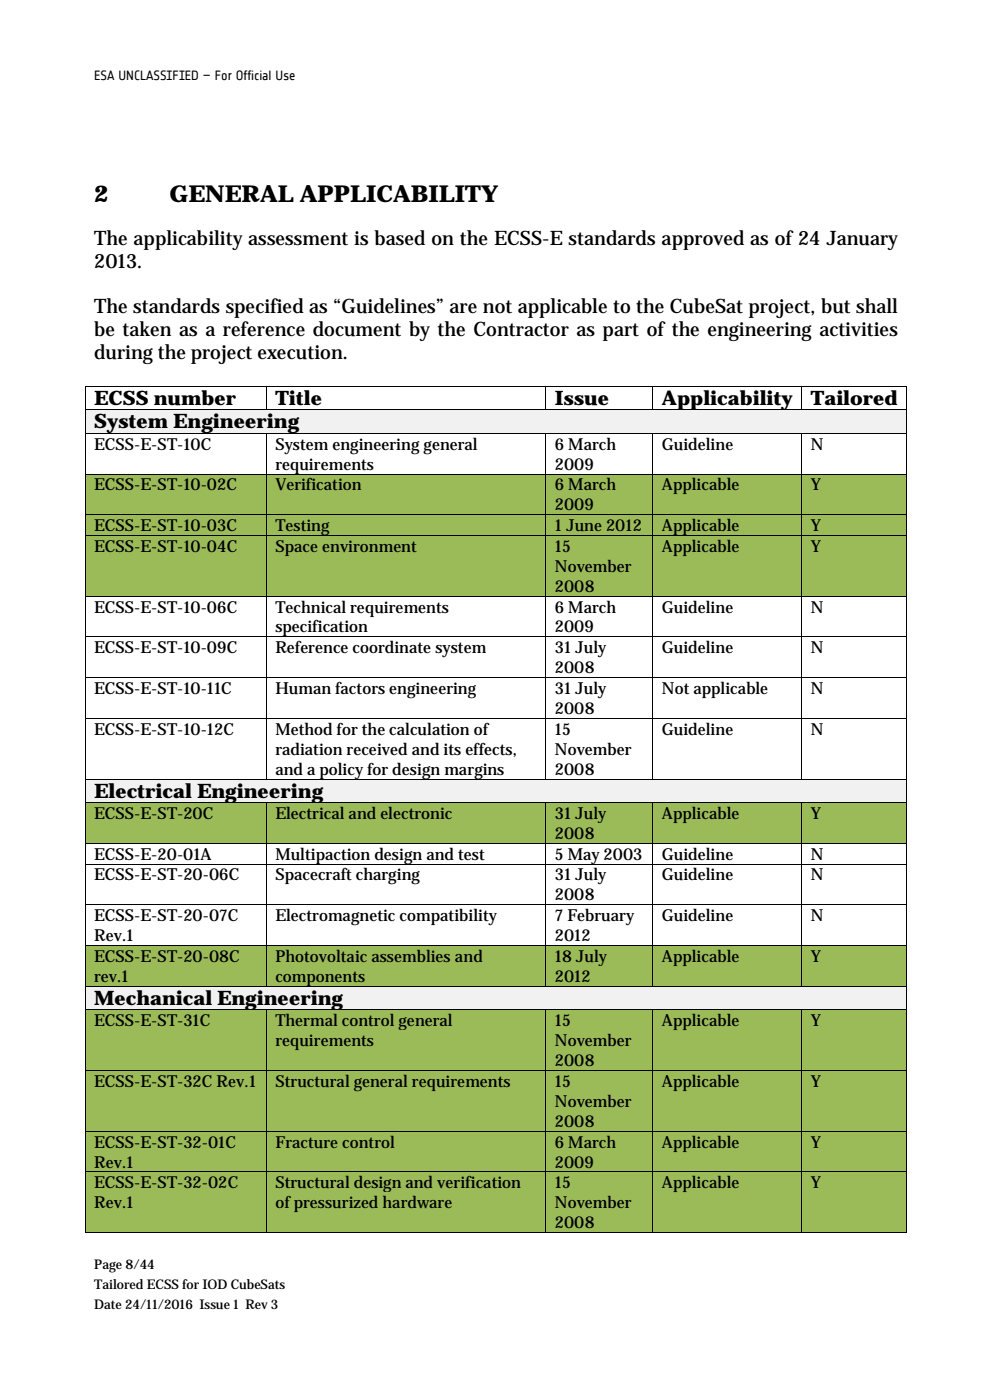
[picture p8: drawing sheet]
<svg xmlns="http://www.w3.org/2000/svg" width="210mm" height="297mm" viewBox="0 0 210 297" stroke-linecap="round" stroke-linejoin="round" font-family="sans-serif">
<defs><g id="words">
<g font-size="5">
<text x="20" y="42.8">2</text>
<text x="36" y="42.8">GENERAL APPLICABILITY</text>
</g>
<g font-size="4.2">
<text x="20" y="52">The applicability assessment is based on the ECSS-E standards approved as of 24 January</text>
<text x="20" y="56.9">2013.</text>
<text x="20" y="66.5">The standards specified as “Guidelines” are not applicable to the CubeSat project, but shall</text>
<text x="20" y="71.3">be taken as a reference document by the Contractor as part of the engineering activities</text>
<text x="20" y="76.1">during the project execution.</text>
<text x="20" y="85.9">ECSS number</text>
<text x="58.4" y="85.9">Title</text>
<text x="117.7" y="85.9">Issue</text>
<text x="140.4" y="85.9">Applicability</text>
<text x="172" y="85.9">Tailored</text>
<text x="20" y="90.9">System Engineering</text>
<text x="20" y="169.2">Electrical Engineering</text>
<text x="20" y="213.2">Mechanical Engineering</text>
</g>
<g font-size="3.5">
<text x="20" y="95.4">ECSS-E-ST-10C</text>
<text x="58.4" y="95.4">System engineering general</text>
<text x="117.7" y="95.4">6 March</text>
<text x="140.4" y="95.4">Guideline</text>
<text x="172" y="95.4">N</text>
<text x="58.4" y="99.7">requirements</text>
<text x="117.7" y="99.7">2009</text>
<text x="20" y="104.1">ECSS-E-ST-10-02C</text>
<text x="58.4" y="104.1">Verification</text>
<text x="117.7" y="104.1">6 March</text>
<text x="140.4" y="104.1">Applicable</text>
<text x="172" y="104.1">Y</text>
<text x="20" y="112.7">ECSS-E-ST-10-03C</text>
<text x="58.4" y="112.7">Testing</text>
<text x="117.7" y="108.3">2009</text>
<text x="117.7" y="112.7">1 June 2012</text>
<text x="140.4" y="112.7">Applicable</text>
<text x="172" y="112.7">Y</text>
<text x="20" y="117.1">ECSS-E-ST-10-04C</text>
<text x="58.4" y="117.1">Space environment</text>
<text x="117.7" y="117.1">15</text>
<text x="140.4" y="117.1">Applicable</text>
<text x="172" y="117.1">Y</text>
<text x="117.7" y="121.3">November</text>
<text x="117.7" y="125.6">2008</text>
<text x="20" y="130">ECSS-E-ST-10-06C</text>
<text x="58.4" y="130">Technical requirements</text>
<text x="117.7" y="130">6 March</text>
<text x="140.4" y="130">Guideline</text>
<text x="172" y="130">N</text>
<text x="58.4" y="134.2">specification</text>
<text x="117.7" y="134.2">2009</text>
<text x="20" y="138.6">ECSS-E-ST-10-09C</text>
<text x="58.4" y="138.6">Reference coordinate system</text>
<text x="117.7" y="138.6">31 July</text>
<text x="117.7" y="142.8">2008</text>
<text x="140.4" y="138.6">Guideline</text>
<text x="172" y="138.6">N</text>
<text x="20" y="147.3">ECSS-E-ST-10-11C</text>
<text x="58.4" y="147.3">Human factors engineering</text>
<text x="117.7" y="147.3">31 July</text>
<text x="140.4" y="147.3">Not applicable</text>
<text x="172" y="147.3">N</text>
<text x="20" y="155.9">ECSS-E-ST-10-12C</text>
<text x="58.4" y="155.9">Method for the calculation of</text>
<text x="117.7" y="151.5">2008</text>
<text x="117.7" y="155.9">15</text>
<text x="140.4" y="155.9">Guideline</text>
<text x="172" y="155.9">N</text>
<text x="58.4" y="160.1">radiation received and its effects,</text>
<text x="117.7" y="160.1">November</text>
<text x="58.4" y="164.4">and a policy for design margins</text>
<text x="117.7" y="164.4">2008</text>
<text x="20" y="173.8">ECSS-E-ST-20C</text>
<text x="58.4" y="173.8">Electrical and electronic</text>
<text x="117.7" y="173.8">31 July</text>
<text x="140.4" y="173.8">Applicable</text>
<text x="172" y="173.8">Y</text>
<text x="117.7" y="178">2008</text>
<text x="20" y="182.4">ECSS-E-20-01A</text>
<text x="58.4" y="182.4">Multipaction design and test</text>
<text x="117.7" y="182.4">5 May 2003</text>
<text x="140.4" y="182.4">Guideline</text>
<text x="172" y="182.4">N</text>
<text x="20" y="186.8">ECSS-E-ST-20-06C</text>
<text x="58.4" y="186.8">Spacecraft charging</text>
<text x="117.7" y="186.8">31 July</text>
<text x="117.7" y="191.1">2008</text>
<text x="140.4" y="186.8">Guideline</text>
<text x="172" y="186.8">N</text>
<text x="20" y="195.5">ECSS-E-ST-20-07C</text>
<text x="58.4" y="195.5">Electromagnetic compatibility</text>
<text x="117.7" y="195.5">7 February</text>
<text x="140.4" y="195.5">Guideline</text>
<text x="172" y="195.5">N</text>
<text x="20" y="199.7">Rev.1</text>
<text x="117.7" y="199.7">2012</text>
<text x="20" y="204.1">ECSS-E-ST-20-08C</text>
<text x="20" y="208.3">rev.1</text>
<text x="58.4" y="204.1">Photovoltaic assemblies and</text>
<text x="58.4" y="208.3">components</text>
<text x="117.7" y="204.1">18 July</text>
<text x="117.7" y="208.3">2012</text>
<text x="140.4" y="204.1">Applicable</text>
<text x="172" y="204.1">Y</text>
<text x="20" y="217.7">ECSS-E-ST-31C</text>
<text x="58.4" y="217.7">Thermal control general</text>
<text x="58.4" y="222">requirements</text>
<text x="117.7" y="217.7">15</text>
<text x="117.7" y="222">November</text>
<text x="140.4" y="217.7">Applicable</text>
<text x="172" y="217.7">Y</text>
<text x="117.7" y="226.2">2008</text>
<text x="20" y="230.6">ECSS-E-ST-32C Rev.1</text>
<text x="58.4" y="230.6">Structural general requirements</text>
<text x="117.7" y="230.6">15</text>
<text x="140.4" y="230.6">Applicable</text>
<text x="172" y="230.6">Y</text>
<text x="117.7" y="234.8">November</text>
<text x="117.7" y="239.1">2008</text>
<text x="20" y="243.5">ECSS-E-ST-32-01C</text>
<text x="58.4" y="243.5">Fracture control</text>
<text x="117.7" y="243.5">6 March</text>
<text x="140.4" y="243.5">Applicable</text>
<text x="172" y="243.5">Y</text>
<text x="20" y="247.7">Rev.1</text>
<text x="117.7" y="247.7">2009</text>
<text x="20" y="252.1">ECSS-E-ST-32-02C</text>
<text x="20" y="256.4">Rev.1</text>
<text x="58.4" y="252.1">Structural design and verification</text>
<text x="58.4" y="256.4">of pressurized hardware</text>
<text x="117.7" y="252.1">15</text>
<text x="117.7" y="256.4">November</text>
<text x="140.4" y="252.1">Applicable</text>
<text x="172" y="252.1">Y</text>
<text x="117.7" y="260.6">2008</text>
</g>
<g font-size="2.8">
<text x="20" y="16.9">ESA UNCLASSIFIED – For Official Use</text>
<text x="20" y="269.2">Page 8/44</text>
<text x="20" y="273.5">Tailored ECSS for IOD CubeSats</text>
<text x="20" y="277.7">Date 24/11/2016 Issue 1 Rev3</text>
</g>
</g></defs>
<path d="M18 81.9h.2v.1h-.2zM56.4 81.9h.2v.1h-.2zM115.7 81.9h.2v.1h-.2zM138.4 81.9h.2v.1h-.2zM170 81.9h.2v.1h-.2zM192.3 81.9h.2v.1h-.2z" fill="#000"/>
<path d="M18.1 82v4.9M18.2 82h38.2M56.5 82v4.9M56.6 82h59.1M115.8 82v4.9M115.9 82h22.5M138.5 82v4.9M138.6 82h31.4M170.1 82v4.9M170.2 82h22.1M192.4 82v4.9" fill="none" stroke="#000" stroke-width=".21"/>
<path d="M18.2 87h174.1v4.8h-174.1z" fill-rule="evenodd" fill="#f1f1f1"/>
<path d="M20 87h170.5v4.8h-170.5z" fill="#f1f1f1"/>
<path d="M18 86.9h.2v.1h-.2zM18 91.8h.2v.2h-.2zM56.4 86.9h.2v.1h-.2zM56.4 91.8h.2v.2h-.2zM115.7 86.9h.2v.1h-.2zM115.7 91.8h.2v.2h-.2zM138.4 86.9h.2v.1h-.2zM138.4 91.8h.2v.2h-.2zM170 86.9h.2v.1h-.2zM170 91.8h.2v.2h-.2zM192.3 86.9h.2v.1h-.2zM192.3 91.8h.2v.2h-.2z" fill="#000"/>
<g fill="none" stroke="#000" stroke-width=".21">
<path d="M18.1 87v4.8M18.1 92v8.5M18.2 87h38.2M18.2 91.9h38.2M56.5 92v8.5M56.6 87h59.1M56.6 91.9h59.1M115.8 92v8.5M115.9 87h22.5M115.9 91.9h22.5M138.5 92v8.5M138.6 87h31.4"/>
<path d="M138.6 91.9h31.4M170.1 92v8.5M170.2 87h22.1M170.2 91.9h22.1M192.4 87v4.8M192.4 92v8.5"/>
</g>
<g fill="#9bbb59">
<path d="M18.2 100.7h38.2v8.4h-38.2z" fill-rule="evenodd"/>
<path d="M56.6 100.7h59.1v8.4h-59.1z" fill-rule="evenodd"/>
<path d="M115.9 100.7h22.5v8.4h-22.5z" fill-rule="evenodd"/>
<path d="M138.6 100.7h31.4v8.4h-31.4z" fill-rule="evenodd"/>
<path d="M170.2 100.7h22.1v8.4h-22.1z" fill-rule="evenodd"/>
</g>
<g fill="#9bbb59">
<path d="M20 100.7h34.6v4.2h-34.6z"/>
<path d="M58.4 100.7h55.5v4.2h-55.5z"/>
<path d="M117.7 100.7h18.9v4.2h-18.9z"/>
<path d="M117.7 104.9h18.9v4.2h-18.9z"/>
<path d="M140.4 100.7h27.8v4.2h-27.8z"/>
<path d="M172 100.7h18.5v4.2h-18.5z"/>
</g>
<path d="M18 100.5h.2v.2h-.2zM56.4 100.5h.2v.2h-.2zM115.7 100.5h.2v.2h-.2zM138.4 100.5h.2v.2h-.2zM170 100.5h.2v.2h-.2zM192.3 100.5h.2v.2h-.2z" fill="#000"/>
<path d="M18.1 100.7v8.4M18.2 100.6h38.2M56.5 100.7v8.4M56.6 100.6h59.1M115.8 100.7v8.4M115.9 100.6h22.5M138.5 100.7v8.4M138.6 100.6h31.4M170.1 100.7v8.4M170.2 100.6h22.1M192.4 100.7v8.4" fill="none" stroke="#000" stroke-width=".21"/>
<g fill="#9bbb59">
<path d="M18.2 109.3h38.2v4.2h-38.2z" fill-rule="evenodd"/>
<path d="M56.6 109.3h59.1v4.2h-59.1z" fill-rule="evenodd"/>
<path d="M115.9 109.3h22.5v4.2h-22.5z" fill-rule="evenodd"/>
<path d="M138.6 109.3h31.4v4.2h-31.4z" fill-rule="evenodd"/>
<path d="M170.2 109.3h22.1v4.2h-22.1z" fill-rule="evenodd"/>
</g>
<g fill="#9bbb59">
<path d="M20 109.3h34.6v4.2h-34.6z"/>
<path d="M58.4 109.3h55.5v4.2h-55.5z"/>
<path d="M117.7 109.3h18.9v4.2h-18.9z"/>
<path d="M140.4 109.3h27.8v4.2h-27.8z"/>
<path d="M172 109.3h18.5v4.2h-18.5z"/>
</g>
<path d="M18 109.1h.2v.2h-.2zM56.4 109.1h.2v.2h-.2zM115.7 109.1h.2v.2h-.2zM138.4 109.1h.2v.2h-.2zM170 109.1h.2v.2h-.2zM192.3 109.1h.2v.2h-.2z" fill="#000"/>
<path d="M18.1 109.3v4.2M18.2 109.2h38.2M56.5 109.3v4.2M56.6 109.2h59.1M115.8 109.3v4.2M115.9 109.2h22.5M138.5 109.3v4.2M138.6 109.2h31.4M170.1 109.3v4.2M170.2 109.2h22.1M192.4 109.3v4.2" fill="none" stroke="#000" stroke-width=".21"/>
<g fill="#9bbb59">
<path d="M18.2 113.7h38.2v12.7h-38.2z" fill-rule="evenodd"/>
<path d="M56.6 113.7h59.1v12.7h-59.1z" fill-rule="evenodd"/>
<path d="M115.9 113.7h22.5v12.7h-22.5z" fill-rule="evenodd"/>
<path d="M117.7 117.9h18.9v4.3h-18.9z" fill-rule="evenodd"/>
<path d="M138.6 113.7h31.4v12.7h-31.4z" fill-rule="evenodd"/>
<path d="M170.2 113.7h22.1v12.7h-22.1z" fill-rule="evenodd"/>
</g>
<g fill="#9bbb59">
<path d="M20 113.7h34.6v4.2h-34.6z"/>
<path d="M58.4 113.7h55.5v4.2h-55.5z"/>
<path d="M117.7 113.7h18.9v4.2h-18.9z"/>
<path d="M117.7 122.2h18.9v4.2h-18.9z"/>
<path d="M140.4 113.7h27.8v4.2h-27.8z"/>
<path d="M172 113.7h18.5v4.2h-18.5z"/>
</g>
<g fill="#000">
<path d="M18 113.5h.2v.2h-.2zM56.4 113.5h.2v.2h-.2zM115.7 113.5h.2v.2h-.2zM138.4 113.5h.2v.2h-.2zM170 113.5h.2v.2h-.2zM192.3 113.5h.2v.2h-.2zM18 126.4h.2v.2h-.2zM18 135h.2v.2h-.2zM56.4 126.4h.2v.2h-.2zM56.4 135h.2v.2h-.2zM115.7 126.4h.2v.2h-.2zM115.7 135h.2v.2h-.2z"/>
<path d="M138.4 126.4h.2v.2h-.2zM138.4 135h.2v.2h-.2zM170 126.4h.2v.2h-.2zM170 135h.2v.2h-.2zM192.3 126.4h.2v.2h-.2zM192.3 135h.2v.2h-.2zM18 143.7h.2v.1h-.2zM18 152.4h.2v.1h-.2zM56.4 143.7h.2v.1h-.2zM56.4 152.4h.2v.1h-.2zM115.7 143.7h.2v.1h-.2zM115.7 152.4h.2v.1h-.2z"/>
<path d="M138.4 143.7h.2v.1h-.2zM138.4 152.4h.2v.1h-.2zM170 143.7h.2v.1h-.2zM170 152.4h.2v.1h-.2zM192.3 143.7h.2v.1h-.2zM192.3 152.4h.2v.1h-.2z"/>
</g>
<g fill="none" stroke="#000" stroke-width=".21">
<path d="M18.1 113.7v12.7M18.2 113.6h38.2M56.5 113.7v12.7M56.6 113.6h59.1M115.8 113.7v12.7M115.9 113.6h22.5M138.5 113.7v12.7M138.6 113.6h31.4M170.1 113.7v12.7M170.2 113.6h22.1M192.4 113.7v12.7M18.1 126.6v8.4"/>
<path d="M18.1 135.2v8.5M18.2 126.5h38.2M18.2 135.1h38.2M56.5 126.6v8.4M56.5 135.2v8.5M56.6 126.5h59.1M56.6 135.1h59.1M115.8 126.6v8.4M115.8 135.2v8.5M115.9 126.5h22.5M115.9 135.1h22.5M138.5 126.6v8.4"/>
<path d="M138.5 135.2v8.5M138.6 126.5h31.4M138.6 135.1h31.4M170.1 126.6v8.4M170.1 135.2v8.5M170.2 126.5h22.1M170.2 135.1h22.1M192.4 126.6v8.4M192.4 135.2v8.5M18.1 143.8v8.6M18.1 152.5v12.7M18.2 143.8h38.2"/>
<path d="M18.2 152.4h38.2M56.5 143.8v8.6M56.5 152.5v12.7M56.6 143.8h59.1M56.6 152.4h59.1M115.8 143.8v8.6M115.8 152.5v12.7M115.9 143.8h22.5M115.9 152.4h22.5M138.5 143.8v8.6M138.5 152.5v12.7M138.6 143.8h31.4"/>
<path d="M138.6 152.4h31.4M170.1 143.8v8.6M170.1 152.5v12.7M170.2 143.8h22.1M170.2 152.4h22.1M192.4 143.8v8.6M192.4 152.5v12.7"/>
</g>
<path d="M18.2 165.4h174.1v4.8h-174.1z" fill-rule="evenodd" fill="#f1f1f1"/>
<path d="M20 165.4h170.5v4.8h-170.5z" fill="#f1f1f1"/>
<path d="M18 165.2h.2v.2h-.2zM56.4 165.2h.2v.2h-.2zM115.7 165.2h.2v.2h-.2zM138.4 165.2h.2v.2h-.2zM170 165.2h.2v.2h-.2zM192.3 165.2h.2v.2h-.2z" fill="#000"/>
<path d="M18.1 165.4v4.8M18.2 165.3h38.2M56.6 165.3h59.1M115.9 165.3h22.5M138.6 165.3h31.4M170.2 165.3h22.1M192.4 165.4v4.8" fill="none" stroke="#000" stroke-width=".21"/>
<g fill="#9bbb59">
<path d="M18.2 170.4h38.2v8.5h-38.2z" fill-rule="evenodd"/>
<path d="M56.6 170.4h59.1v8.5h-59.1z" fill-rule="evenodd"/>
<path d="M115.9 170.4h22.5v8.5h-22.5z" fill-rule="evenodd"/>
<path d="M138.6 170.4h31.4v8.5h-31.4z" fill-rule="evenodd"/>
<path d="M170.2 170.4h22.1v8.5h-22.1z" fill-rule="evenodd"/>
</g>
<g fill="#9bbb59">
<path d="M20 170.4h34.6v4.2h-34.6z"/>
<path d="M58.4 170.4h55.5v4.2h-55.5z"/>
<path d="M117.7 170.4h18.9v4.2h-18.9z"/>
<path d="M117.7 174.6h18.9v4.3h-18.9z"/>
<path d="M140.4 170.4h27.8v4.2h-27.8z"/>
<path d="M172 170.4h18.5v4.2h-18.5z"/>
</g>
<g fill="#000">
<path d="M18 170.2h.2v.1h-.2zM18 178.9h.2v.1h-.2zM56.4 170.2h.2v.1h-.2zM56.4 178.9h.2v.1h-.2zM115.7 170.2h.2v.1h-.2zM115.7 178.9h.2v.1h-.2zM138.4 170.2h.2v.1h-.2zM138.4 178.9h.2v.1h-.2zM170 170.2h.2v.1h-.2zM170 178.9h.2v.1h-.2zM192.3 170.2h.2v.1h-.2zM192.3 178.9h.2v.1h-.2z"/>
<path d="M18 183.3h.2v.1h-.2zM18 191.9h.2v.2h-.2zM56.4 183.3h.2v.1h-.2zM56.4 191.9h.2v.2h-.2zM115.7 183.3h.2v.1h-.2zM115.7 191.9h.2v.2h-.2zM138.4 183.3h.2v.1h-.2zM138.4 191.9h.2v.2h-.2zM170 183.3h.2v.1h-.2zM170 191.9h.2v.2h-.2zM192.3 183.3h.2v.1h-.2zM192.3 191.9h.2v.2h-.2z"/>
</g>
<g fill="none" stroke="#000" stroke-width=".21">
<path d="M18.1 170.3v8.6M18.1 179v4.3M18.2 170.3h38.2M18.2 178.9h38.2M56.5 170.3v8.6M56.5 179v4.3M56.6 170.3h59.1M56.6 178.9h59.1M115.8 170.3v8.6M115.8 179v4.3M115.9 170.3h22.5M115.9 178.9h22.5"/>
<path d="M138.5 170.3v8.6M138.5 179v4.3M138.6 170.3h31.4M138.6 178.9h31.4M170.1 170.3v8.6M170.1 179v4.3M170.2 170.3h22.1M170.2 178.9h22.1M192.4 170.3v8.6M192.4 179v4.3M18.1 183.4v8.5M18.1 192.1v8.4"/>
<path d="M18.2 183.3h38.2M18.2 192h38.2M56.5 183.4v8.5M56.5 192.1v8.4M56.6 183.3h59.1M56.6 192h59.1M115.8 183.4v8.5M115.8 192.1v8.4M115.9 183.3h22.5M115.9 192h22.5M138.5 183.4v8.5M138.5 192.1v8.4"/>
<path d="M138.6 183.3h31.4M138.6 192h31.4M170.1 183.4v8.5M170.1 192.1v8.4M170.2 183.3h22.1M170.2 192h22.1M192.4 183.4v8.5M192.4 192.1v8.4"/>
</g>
<g fill="#9bbb59">
<path d="M18.2 200.7h38.2v8.5h-38.2z" fill-rule="evenodd"/>
<path d="M56.6 200.7h59.1v8.5h-59.1z" fill-rule="evenodd"/>
<path d="M115.9 200.7h22.5v8.5h-22.5z" fill-rule="evenodd"/>
<path d="M138.6 200.7h31.4v8.5h-31.4z" fill-rule="evenodd"/>
<path d="M170.2 200.7h22.1v8.5h-22.1z" fill-rule="evenodd"/>
</g>
<g fill="#9bbb59">
<path d="M20 200.7h34.6v4.2h-34.6z"/>
<path d="M20 204.9h34.6v4.3h-34.6z"/>
<path d="M58.4 200.7h55.5v4.2h-55.5z"/>
<path d="M58.4 204.9h55.5v4.3h-55.5z"/>
<path d="M117.7 200.7h18.9v4.2h-18.9z"/>
<path d="M117.7 204.9h18.9v4.3h-18.9z"/>
<path d="M140.4 200.7h27.8v4.2h-27.8z"/>
<path d="M172 200.7h18.5v4.2h-18.5z"/>
</g>
<path d="M18 200.5h.2v.2h-.2zM56.4 200.5h.2v.2h-.2zM115.7 200.5h.2v.2h-.2zM138.4 200.5h.2v.2h-.2zM170 200.5h.2v.2h-.2zM192.3 200.5h.2v.2h-.2z" fill="#000"/>
<path d="M18.1 200.7v8.5M18.2 200.6h38.2M56.5 200.7v8.5M56.6 200.6h59.1M115.8 200.7v8.5M115.9 200.6h22.5M138.5 200.7v8.5M138.6 200.6h31.4M170.1 200.7v8.5M170.2 200.6h22.1M192.4 200.7v8.5" fill="none" stroke="#000" stroke-width=".21"/>
<path d="M18.2 209.3h174.1v4.9h-174.1z" fill-rule="evenodd" fill="#f1f1f1"/>
<path d="M20 209.3h170.5v4.9h-170.5z" fill="#f1f1f1"/>
<path d="M18 209.2h.2v.1h-.2zM56.4 209.2h.2v.1h-.2zM115.7 209.2h.2v.1h-.2zM138.4 209.2h.2v.1h-.2zM170 209.2h.2v.1h-.2zM192.3 209.2h.2v.1h-.2z" fill="#000"/>
<path d="M18.1 209.3v4.9M18.2 209.3h38.2M56.6 209.3h59.1M115.9 209.3h22.5M138.6 209.3h31.4M170.2 209.3h22.1M192.4 209.3v4.9" fill="none" stroke="#000" stroke-width=".21"/>
<g fill="#9bbb59">
<path d="M18.2 214.3h38.2v12.7h-38.2z" fill-rule="evenodd"/>
<path d="M56.6 214.3h59.1v12.7h-59.1z" fill-rule="evenodd"/>
<path d="M58.4 218.6h55.5v4.2h-55.5z" fill-rule="evenodd"/>
<path d="M115.9 214.3h22.5v12.7h-22.5z" fill-rule="evenodd"/>
<path d="M117.7 218.6h18.9v4.2h-18.9z" fill-rule="evenodd"/>
<path d="M138.6 214.3h31.4v12.7h-31.4z" fill-rule="evenodd"/>
<path d="M170.2 214.3h22.1v12.7h-22.1z" fill-rule="evenodd"/>
</g>
<g fill="#9bbb59">
<path d="M20 214.3h34.6v4.3h-34.6z"/>
<path d="M58.4 214.3h55.5v4.3h-55.5z"/>
<path d="M117.7 214.3h18.9v4.3h-18.9z"/>
<path d="M117.7 222.8h18.9v4.2h-18.9z"/>
<path d="M140.4 214.3h27.8v4.3h-27.8z"/>
<path d="M172 214.3h18.5v4.3h-18.5z"/>
</g>
<path d="M18 214.2h.2v.1h-.2zM56.4 214.2h.2v.1h-.2zM115.7 214.2h.2v.1h-.2zM138.4 214.2h.2v.1h-.2zM170 214.2h.2v.1h-.2zM192.3 214.2h.2v.1h-.2z" fill="#000"/>
<path d="M18.1 214.3v12.7M18.2 214.2h38.2M56.5 214.3v12.7M56.6 214.2h59.1M115.8 214.3v12.7M115.9 214.2h22.5M138.5 214.3v12.7M138.6 214.2h31.4M170.1 214.3v12.7M170.2 214.2h22.1M192.4 214.3v12.7" fill="none" stroke="#000" stroke-width=".21"/>
<g fill="#9bbb59">
<path d="M18.2 227.2h38.2v12.7h-38.2z" fill-rule="evenodd"/>
<path d="M56.6 227.2h59.1v12.7h-59.1z" fill-rule="evenodd"/>
<path d="M115.9 227.2h22.5v12.7h-22.5z" fill-rule="evenodd"/>
<path d="M117.7 231.4h18.9v4.3h-18.9z" fill-rule="evenodd"/>
<path d="M138.6 227.2h31.4v12.7h-31.4z" fill-rule="evenodd"/>
<path d="M170.2 227.2h22.1v12.7h-22.1z" fill-rule="evenodd"/>
</g>
<g fill="#9bbb59">
<path d="M20 227.2h34.6v4.2h-34.6z"/>
<path d="M58.4 227.2h55.5v4.2h-55.5z"/>
<path d="M117.7 227.2h18.9v4.2h-18.9z"/>
<path d="M117.7 235.7h18.9v4.2h-18.9z"/>
<path d="M140.4 227.2h27.8v4.2h-27.8z"/>
<path d="M172 227.2h18.5v4.2h-18.5z"/>
</g>
<path d="M18 227h.2v.2h-.2zM56.4 227h.2v.2h-.2zM115.7 227h.2v.2h-.2zM138.4 227h.2v.2h-.2zM170 227h.2v.2h-.2zM192.3 227h.2v.2h-.2z" fill="#000"/>
<path d="M18.1 227.2v12.7M18.2 227.1h38.2M56.5 227.2v12.7M56.6 227.1h59.1M115.8 227.2v12.7M115.9 227.1h22.5M138.5 227.2v12.7M138.6 227.1h31.4M170.1 227.2v12.7M170.2 227.1h22.1M192.4 227.2v12.7" fill="none" stroke="#000" stroke-width=".21"/>
<g fill="#9bbb59">
<path d="M18.2 240.1h38.2v8.5h-38.2z" fill-rule="evenodd"/>
<path d="M56.6 240.1h59.1v8.5h-59.1z" fill-rule="evenodd"/>
<path d="M115.9 240.1h22.5v8.5h-22.5z" fill-rule="evenodd"/>
<path d="M138.6 240.1h31.4v8.5h-31.4z" fill-rule="evenodd"/>
<path d="M170.2 240.1h22.1v8.5h-22.1z" fill-rule="evenodd"/>
</g>
<g fill="#9bbb59">
<path d="M20 240.1h34.6v4.2h-34.6z"/>
<path d="M20 244.3h34.6v4.3h-34.6z"/>
<path d="M58.4 240.1h55.5v4.2h-55.5z"/>
<path d="M117.7 240.1h18.9v4.2h-18.9z"/>
<path d="M117.7 244.3h18.9v4.3h-18.9z"/>
<path d="M140.4 240.1h27.8v4.2h-27.8z"/>
<path d="M172 240.1h18.5v4.2h-18.5z"/>
</g>
<path d="M18 239.9h.2v.2h-.2zM56.4 239.9h.2v.2h-.2zM115.7 239.9h.2v.2h-.2zM138.4 239.9h.2v.2h-.2zM170 239.9h.2v.2h-.2zM192.3 239.9h.2v.2h-.2z" fill="#000"/>
<path d="M18.2 240h38.2M56.6 240h59.1M115.9 240h22.5M138.6 240h31.4M170.2 240h22.1M18.1 240.1v8.5M56.5 240.1v8.5M115.8 240.1v8.5M138.5 240.1v8.5M170.1 240.1v8.5M192.4 240.1v8.5" fill="none" stroke="#000" stroke-width=".21"/>
<g fill="#9bbb59">
<path d="M18.2 248.8h38.2v12.7h-38.2z" fill-rule="evenodd"/>
<path d="M20 253h34.6v4.2h-34.6z" fill-rule="evenodd"/>
<path d="M56.6 248.8h59.1v12.7h-59.1z" fill-rule="evenodd"/>
<path d="M58.4 253h55.5v4.2h-55.5z" fill-rule="evenodd"/>
<path d="M115.9 248.8h22.5v12.7h-22.5z" fill-rule="evenodd"/>
<path d="M117.7 253h18.9v4.2h-18.9z" fill-rule="evenodd"/>
<path d="M138.6 248.8h31.4v12.7h-31.4z" fill-rule="evenodd"/>
<path d="M170.2 248.8h22.1v12.7h-22.1z" fill-rule="evenodd"/>
</g>
<g fill="#9bbb59">
<path d="M20 248.8h34.6v4.2h-34.6z"/>
<path d="M58.4 248.8h55.5v4.2h-55.5z"/>
<path d="M117.7 248.8h18.9v4.2h-18.9z"/>
<path d="M117.7 257.2h18.9v4.3h-18.9z"/>
<path d="M140.4 248.8h27.8v4.2h-27.8z"/>
<path d="M172 248.8h18.5v4.2h-18.5z"/>
</g>
<path d="M18 248.6h.2v.2h-.2zM56.4 248.6h.2v.2h-.2zM115.7 248.6h.2v.2h-.2zM138.4 248.6h.2v.2h-.2zM170 248.6h.2v.2h-.2zM192.3 248.6h.2v.2h-.2zM18 261.5h.2v.1h-.2zM56.4 261.5h.2v.1h-.2zM115.7 261.5h.2v.1h-.2zM138.4 261.5h.2v.1h-.2zM170 261.5h.2v.1h-.2zM192.3 261.5h.2v.1h-.2z" fill="#000"/>
<g fill="none" stroke="#000" stroke-width=".21">
<path d="M18.1 248.8v12.7M18.2 248.7h38.2M56.5 248.8v12.7M56.6 248.7h59.1M115.8 248.8v12.7M115.9 248.7h22.5M138.5 248.8v12.7M138.6 248.7h31.4M170.1 248.8v12.7M170.2 248.7h22.1M192.4 248.8v12.7M18.2 261.5h38.2"/>
<path d="M56.6 261.5h59.1M115.9 261.5h22.5M138.6 261.5h31.4M170.2 261.5h22.1"/>
</g>
<use href="#words"/>
</svg>
